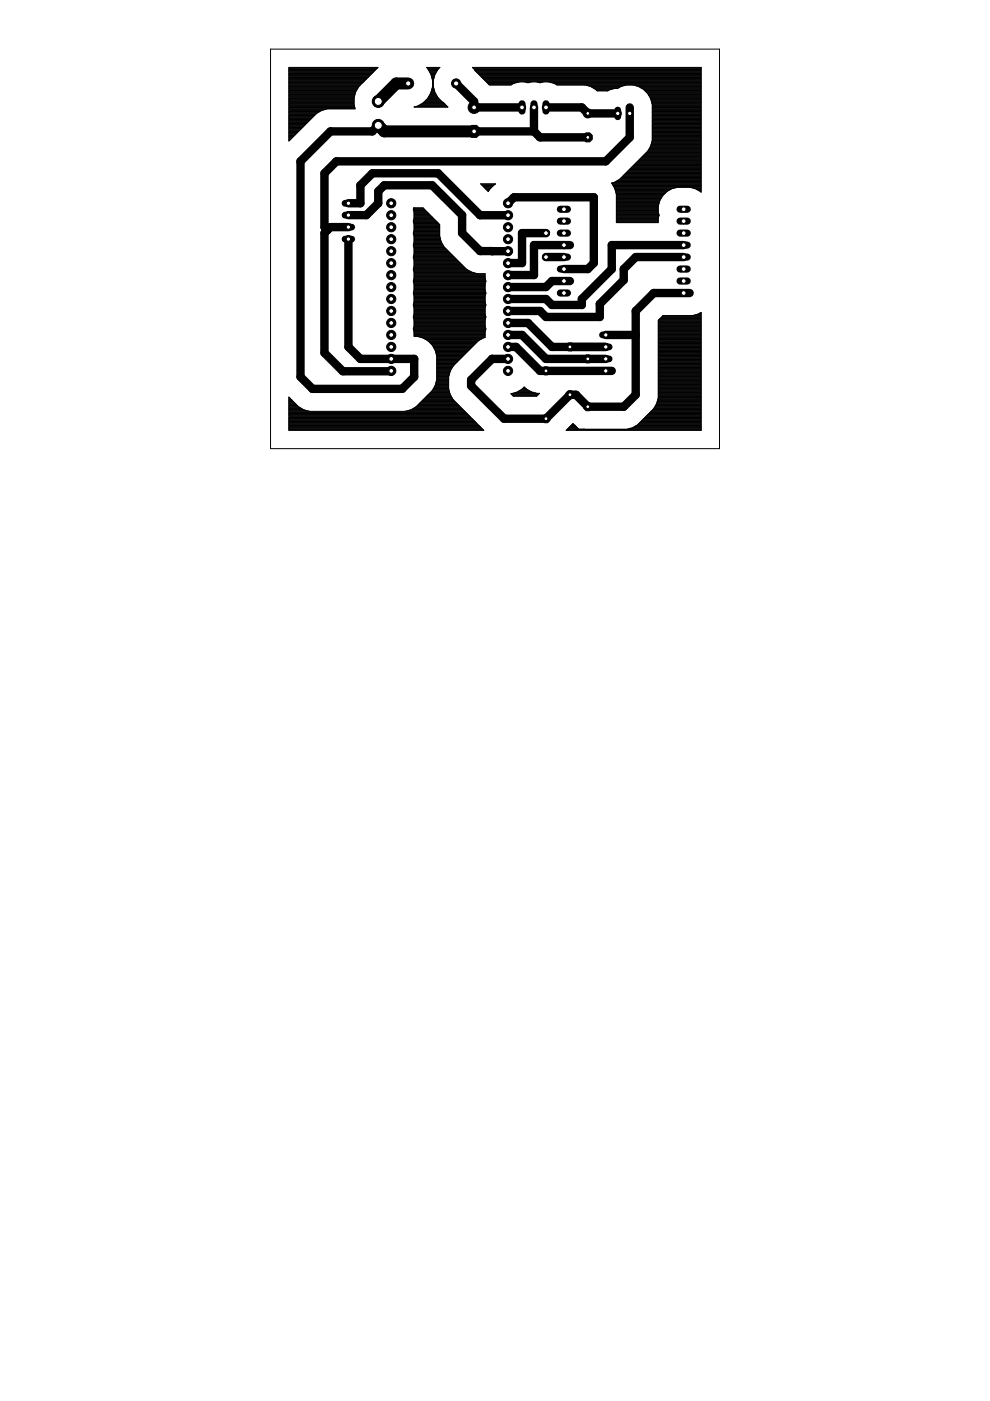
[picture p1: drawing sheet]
<svg xmlns="http://www.w3.org/2000/svg" width="210mm" height="297mm" viewBox="0 0 210 297" stroke-linecap="round" stroke-linejoin="round" font-family="sans-serif">
<g fill="none" stroke="#000" stroke-width="1.8">
<path d="M96.7 17.7l3.8 3.8v1.3h10.2M80.2 26.6l-1.2 1.3h-8.9l-6.4 6.3v45.7l2.6 2.5h19l2.5-2.5v-3.8h-11.4l-2.5-2.5v-22.9M100.5 27.9h12.7M113.2 27.9l1.3 1.2h10.1M113.2 22.8v5.1M115.8 22.8h7.6l1.2 1.2h6.4M133.5 22.8v6.3l-5.1 5.1h-57.1l-2.5 2.5v11.5l.6 .6M73.9 48.2h-3.8l-1.3 1.2v25.4l3.9 3.9 10.3-.1M73.9 45.6h3.8l2.5-2.5v-2.5l1.3-1.3h10.1l6.4 6.3v3.8l3.8 3.8 5.9 .1M73.9 43.1h2.5v-3.8l2.6-2.6h13.9l8.9 8.9h5.9M107.7 43l1.3-1.2h16.9v14l-1.3 1.2h-5M115.8 54.5h3.8"/>
<path d="M115.8 49.4h-5.1v6.4h-3M120.8 52h-7.6v6.3h-5.5M120.8 59.6h-3.8l-1.2 1.3h-8.1M144.9 54.5h-10.1l-2.6 2.5v2.4l-5 5.1v2.7h-11.4l-1.3-1.3-6.8 .1M144.9 52h-15.2v5l-6.3 6.4v1.3h-6.4l-1.2-1.3h-8.1M104.3 76.1h3.4M104.3 76.1h.1M107.7 71h3l5.1 5.1h12.6M107.7 60.9h.1M107.7 73.6h1.7l5.1 5h15.2M107.7 68.5h4.3l5 5.1h11.4M128.4 71h6.4"/>
<path d="M146.2 62.1h-7.6l-3.8 3.8v17.8l-2.6 2.5h-7.6l-2.5-2.5h-1.3l-5 5.1h-8.9l-7-7v-1.3l4.4-4.4"/>
</g>
<path d="M86.6 17.7h-2.6l-3.8 3.8M80.2 26.6l1.3 1.3h19" fill="none" stroke="#000" stroke-width="2.5"/>
<g fill="none" stroke="#000" stroke-width=".21">
<path d="M61.3 17.4h15.8M61.3 18.7h14.6M61.3 19.3h14.2M61.3 19.9h14M61.3 19.8h14M61.3 19.7h14.1M61.3 19.6h14.1M61.3 19.4h14.2M61.3 19.2h14.3M61.3 19.1h14.4M61.3 18.9h14.4M61.3 18.8h14.5"/>
<path d="M61.3 18.6h14.6M61.3 18.5h14.7M61.3 18.4h14.8M61.3 18.2h14.9M61.3 18.1h15M61.3 18h15.1M61.3 17.9h15.3M61.3 17.7h15.4M61.3 17.6h15.5M61.3 17.5h15.6M61.3 17.3h15.9M61.3 17.1h16"/>
<path d="M61.3 17h16.1M61.3 16.9h16.2M61.3 16.8h16.4M61.3 16.7h16.5M61.3 16.5h16.6M61.3 16.4h16.7M61.3 16.3h16.8M61.3 16.2h17M61.3 16h17.1M61.3 15.9h17.2M61.3 15.8h17.3M61.3 15.7h17.4"/>
<path d="M61.3 15.6h17.6M61.3 15.5h17.7M61.3 15.3h17.8M61.3 15.2h17.9M61.3 15.1h18M61.3 15h18.2M61.3 14.9h18.3M61.3 14.7h18.4M61.3 14.6h18.5M61.3 14.5h18.6M61.3 14.4h18.8M76.1 18.3a5.1 5.1 0 0 0-.8 4.8h-14"/>
<path d="M77 17.4l-.9 .9M77.1 17.4l3-3.1h-18.8v15.6l5.8-5.9 1.1-.6M90.5 14.4h2.7M90.6 14.5h2.5M90.7 14.6h2.2M90.8 14.7h2M90.9 14.9h1.9M90.9 15h1.8M91 15.1h1.6M91.1 15.2h1.4M91.1 15.3h1.4M91.2 15.5h1.2"/>
<path d="M91.2 19.9h1.2M91.3 15.6h1.1M91.3 19.8h1M91.4 19.7l-.7 1.2M91.4 15.7l.3 1.3M91.4 19.7h.8M91.4 15.7h.9M91.4 19.6h.8M91.4 15.8h.8M91.4 19.4h.8M91.4 15.9h.8M91.5 19.3h.6"/>
<path d="M91.5 16h.6M91.5 16.2h.6M91.5 19.2h.6M91.5 19.1h.6M91.5 16.3h.6M91.5 16.4h.5M91.6 18.9h.4M91.6 18.8h.4M91.6 16.5h.4M91.6 16.7h.4M91.6 18.7h.4M91.7 18.6h.2"/>
<path d="M91.7 16.8h.2M91.7 16.9h.2M91.7 18.5h.2M91.7 17.4h.2M91.7 17v1.4l-.3 1.3M91.7 18.4h.2M91.7 18.2h.2M91.7 18.1h.2M91.7 18h.2M91.7 17.9h.2M91.7 17.7h.2M91.7 17.6h.2"/>
<path d="M91.7 17.5h.2M91.7 17.3h.2M91.7 17.1h.2M91.7 17h.2M91.9 18.3l.3 1.3M92.2 19.6l.6 1.1 1.2 1M92.8 14.7l.5-.4h-2.9l1 1.4M92.8 14.7l-.6 1.1-.3 1.3v1.2M100.2 14.4h48.5M100.4 14.5h48.3M100.5 14.6h48.2M100.6 14.7l-.4-.4h48.5v26.4l-.2-.1"/>
<path d="M100.6 14.7l3.2 3.3h4.5l.6-.3 1.2-.3M100.6 14.7h48.1M100.7 14.9h48M100.7 15h48M100.9 15.1h47.8M101 15.2h47.7M101.1 15.3h47.6M101.2 15.5h47.5M101.3 15.6h47.4M101.5 15.7h47.2M101.6 15.8h47.1M101.7 15.9h47"/>
<path d="M101.8 16h46.9M101.9 16.2h46.8M102.1 16.3h46.6M102.2 16.4h46.5M102.3 16.5h46.4M102.4 16.7h46.3M102.5 16.8h46.2M102.7 16.9h46M102.8 17h45.9M102.9 17.1h45.8M103 17.3h45.7M103.1 17.4h45.6"/>
<path d="M103.3 17.5h6.3M103.4 17.6h5.7M103.5 17.7h5.3M103.6 17.9h5M103.7 18h4.7M111.3 17.4l.7 .1 .6-.1M111.8 17.5h.3M113.8 17.4l.7 .1 .6-.1M114.3 17.5h.4M116.4 17.4l1.1 .3 .6 .3h5.9l1.2 .3 1.4 1h2.2l1.6-.6M116.9 17.5h31.8M117.3 17.6h31.4"/>
<path d="M117.6 17.7h31.1M117.9 17.9h30.8M118.1 18h30.6M124.4 18.1h8.1M124.8 18.2h7.3M125.2 18.4h6.5M125.5 18.5h5.9M125.7 18.6h5.5M125.9 18.7h5.1M126.1 18.8h3.9M126.3 18.9h3.3M126.4 19.1h2.8"/>
<path d="M126.5 19.2h2.5M131.7 18.3l1.2-.3h1.3l1.2 .3M131.7 18.3l-.7 .4M134.5 18.1h14.2M135 18.2h13.7M135.4 18.3a4.8 4.8 0 0 1 2.9 3.8v7.7l-.3 1.2-.6 1-6 6M135.4 18.4h13.3M135.6 18.5h13.1M135.8 18.6h12.9M136 18.7h12.7M136.2 18.8h12.5M136.4 18.9h12.3"/>
<path d="M136.6 19.1h12.1M136.7 19.2h12M136.8 19.3h11.9M136.9 19.4h11.8M137.1 19.6h11.6M137.2 19.7h11.5M137.3 19.8h11.4M137.4 19.9h11.3M61.3 22.7h13.9M61.3 29.8h.1M61.3 29.7h.2M61.3 29.5h.3"/>
<path d="M61.3 29.4h.4M61.3 29.3h.5M61.3 29.2h.7M61.3 29.1h.8M61.3 29h.9M61.3 28.8h1M61.3 28.7h1.1M61.3 28.6h1.3M61.3 28.5h1.4M61.3 28.3h1.5M61.3 28.2h1.6M61.3 28.1h1.8"/>
<path d="M61.3 28h1.9M61.3 27.9h2M61.3 27.7h2.1M61.3 27.6h2.2M61.3 27.5h2.3M61.3 27.4h2.5M61.3 27.3h2.6M61.3 27.2h2.7M61.3 27h2.8M61.3 26.9h3M61.3 26.8h3.1M61.3 26.7h3.2"/>
<path d="M61.3 26.5h3.3M61.3 26.4h3.4M61.3 26.3h3.6M61.3 26.2h3.7M61.3 26.1h3.8M61.3 26h3.9M61.3 25.8h4M61.3 25.7h4.2M61.3 25.6h4.3M61.3 25.5h4.4M61.3 25.3h4.5M61.3 25.2h4.6"/>
<path d="M61.3 25.1h4.8M61.3 25h4.9M61.3 24.8h5M61.3 24.7h5.1M61.3 24.6h5.2M61.3 24.5h5.4M61.3 24.4h5.5M61.3 24.3h5.6M61.3 24.1h5.7M61.3 24h5.9M61.3 23.9h6.1M61.3 23.8h6.3"/>
<path d="M61.3 23.6h6.5M61.3 23.5h6.7M61.3 23.4h6.9M61.3 23.3h7.4M61.3 23.2h7.8M61.3 22.9h13.9M61.3 22.8h13.9M61.3 22.6h13.9M61.3 22.4h13.8M61.3 22.3h13.8M61.3 22.2h13.8M61.3 22.1h13.8"/>
<path d="M61.3 22h13.8M61.3 21.8h13.8M61.3 21.7h13.8M61.3 21.6h13.8M61.3 21.5h13.8M61.3 21.4h13.8M61.3 21.2h13.8M61.3 21.1h13.8M61.3 21h13.8M61.3 20.9h13.8M61.3 20.8h13.8M61.3 20.6h13.8"/>
<path d="M61.3 20.5h13.8M61.3 20.4h13.9M61.3 20.3h13.9M61.3 20.2h13.9M61.3 20h14M69.4 23.1l-1.2 .3M88.3 22.6h6.5M88.6 22.4h6.1M88.9 22.3h5.7M89.1 22.2h5.4M89.3 22.1h5M89.5 22h4.7"/>
<path d="M89.7 21.8h4.4M89.8 21.7h4.2M89.9 21.6h3.9M90.1 21.5h3.5M90.2 21.4h3.3M90.3 21.2h3.1M90.4 21.1h2.9M90.6 21h2.6M90.7 20.9l-1 .9-1.2 .7-.7 .2h7.2l-1-1M90.7 20.9h2.3M90.7 20.8h2.2M90.8 20.6h2"/>
<path d="M90.9 20.5h1.8M91 20.4h1.7M91 20.3h1.6M91.1 20.2h1.4M91.2 20h1.3M101.9 39h3.2l-1.3 1.1-.3 .5zM102 39.1h3M102.1 39.2h2.7M102.2 39.3h2.4M102.4 39.5h2.1M102.5 39.6h1.9M102.6 39.7h1.7"/>
<path d="M102.7 39.8h1.4M102.8 39.9h1.2M129.7 38.8h19M129.8 39h18.9M129.8 39.1h18.9M129.9 39.2h18.8M130 39.3h18.7M130 38.7h18.7M130 39.5h18.7M130.1 39.6h18.6M130.2 39.7h18.5M130.3 39.8h13"/>
<path d="M130.3 39.9h12.5M130.4 38.6h18.3M130.6 38.5h18.1M130.8 38.4h17.9M131 38.2h17.7M131.2 38.1h17.5M131.4 38l-1.1 .7-.6 .1 .7 1.2 .3 1.2v6h8.9v-.9l.1-.7-.1-.6v-1.2l.3-1.2M131.4 38h17.3M131.5 37.9h17.2M131.6 37.8h17.1M131.8 37.6h16.9M131.9 37.5h16.8"/>
<path d="M132 37.4h16.7M132.1 37.3h16.6M132.2 37.1h16.5M132.4 37h16.3M132.5 36.9h16.2M132.6 36.8h16.1M132.7 36.7h16M132.8 36.6h15.9M133 36.4h15.7M133.1 36.3h15.6M133.2 36.2h15.5M133.3 36.1h15.4"/>
<path d="M133.5 35.9h15.2M133.6 35.8h15.1M133.7 35.7h15M133.8 35.6h14.9M133.9 35.5h14.8M134 35.3h14.7M134.2 35.2h14.5M134.3 35.1h14.4M134.4 35h14.3M134.5 34.9h14.2M134.7 34.7h14M134.8 34.6h13.9"/>
<path d="M134.9 34.5h13.8M135 34.4h13.7M135.1 34.3h13.6M135.3 34.1h13.4M135.4 34h13.3M135.5 33.9h13.2M135.6 33.8h13.1M135.7 33.7h13M135.9 33.5h12.8M136 33.4h12.7M136.1 33.3h12.6M136.2 33.2h12.5"/>
<path d="M136.3 33.1h12.4M136.5 32.9h12.2M136.6 32.8h12.1M136.7 32.7h12M136.8 32.6h11.9M136.9 32.4h11.8M137.1 32.3h11.6M137.2 32.2h11.5M137.3 32.1h11.4M137.4 32h11.3M137.5 31.9h11.2M137.5 20h11.2"/>
<path d="M137.5 20.2h11.2M137.5 31.7h11.2M137.6 20.3h11.1M137.6 31.6h11.1M137.7 31.5h11M137.7 20.4h11M137.7 31.4h11M137.7 20.5h11M137.8 20.6h10.9M137.8 31.2h10.9M137.9 31.1h10.8M137.9 20.8h10.8"/>
<path d="M137.9 31h10.8M137.9 20.9h10.8M138 30.9h10.7M138 21h10.7M138 30.8h10.7M138 21.1h10.7M138 30.6h10.7M138 21.2h10.7M138.1 30.5h10.6M138.1 21.4h10.6M138.1 21.5h10.6M138.1 30.4h10.6"/>
<path d="M138.2 30.3h10.5M138.2 21.6h10.5M138.2 21.7h10.5M138.2 30.2h10.5M138.2 30h10.5M138.2 21.8h10.5M138.2 22h10.5M138.3 29.9h10.4M138.3 29.8h10.4M138.3 22.1h10.4M138.3 23.1h10.4M138.3 22.7h10.4"/>
<path d="M138.3 29.7h10.4M138.3 29.5h10.4M138.3 29.4h10.4M138.3 29.3h10.4M138.3 29.2h10.4M138.3 29.1h10.4M138.3 29h10.4M138.3 28.8h10.4M138.3 28.7h10.4M138.3 28.6h10.4M138.3 28.5h10.4M138.3 28.3h10.4"/>
<path d="M138.3 28.2h10.4M138.3 28.1h10.4M138.3 28h10.4M138.3 27.9h10.4M138.3 27.7h10.4M138.3 27.6h10.4M138.3 27.5h10.4M138.3 27.4h10.4M138.3 27.3h10.4M138.3 27.2h10.4M138.3 27h10.4M138.3 26.9h10.4"/>
<path d="M138.3 26.8h10.4M138.3 26.7h10.4M138.3 26.5h10.4M138.3 26.4h10.4M138.3 26.3h10.4M138.3 26.2h10.4M138.3 26.1h10.4M138.3 26h10.4M138.3 25.8h10.4M138.3 25.7h10.4M138.3 25.6h10.4M138.3 25.5h10.4"/>
<path d="M138.3 25.3h10.4M138.3 25.2h10.4M138.3 25.1h10.4M138.3 25h10.4M138.3 24.8h10.4M138.3 24.7h10.4M138.3 24.6h10.4M138.3 24.5h10.4M138.3 24.4h10.4M138.3 24.3h10.4M138.3 24.1h10.4M138.3 24h10.4"/>
<path d="M138.3 23.9h10.4M138.3 23.8h10.4M138.3 23.6h10.4M138.3 23.5h10.4M138.3 23.4h10.4M138.3 23.3h10.4M138.3 23.2h10.4M138.3 22.9h10.4M138.3 22.8h10.4M138.3 22.6h10.4M138.3 22.4h10.4M138.3 22.3h10.4"/>
<path d="M138.3 22.2h10.4M143.6 39.7l-1.2 .3-1 .6M146.3 39.7l1.2 .3 1 .6M146.6 39.8h2.1M147.1 39.9h1.6M87.6 46.9l.2 .6v1.3l-.2 .6M87.6 49.4l.2 .7v1.3M87.6 52l.2 .6v1.3M87.6 54.5l.2 .7v1.2M87.6 44.4l.2 .6M87.6 44.4l.1-.4h2l3.5 3.6v2.5M87.6 59.6h15.4"/>
<path d="M87.6 57h11.2M87.6 54.5h8.7M87.6 52h6.3M87.6 49.4h5.6M87.6 46.9h4.9M87.6 44.4h2.4M87.7 59.7h15.3M87.7 57.2h11.3M87.7 54.6h8.7M87.7 51.9h6.2M87.7 49.3h5.5M87.7 46.8h4.7"/>
<path d="M87.7 44.3h2.2M87.7 59.5h15.3M87.7 56.9h11M87.7 54.4h8.5M87.7 52.1h6.3M87.7 49.6h5.5M87.7 47h4.9M87.7 44.5h2.4M87.7 59.8h15.3M87.7 59.3h15.3M87.7 57.3h11.6M87.7 56.8h10.9"/>
<path d="M87.7 54.8h8.9M87.7 54.3h8.4M87.7 52.2h6.4M87.7 51.8h6.1M87.7 49.7h5.5M87.7 49.2h5.5M87.7 47.2h5.1M87.7 46.7h4.6M87.7 44.6h2.5M87.7 44.2h2M87.7 59.9h15.2M87.7 57.4h11.8"/>
<path d="M87.7 54.9h9M87.7 49.1h5.5M87.7 46.6h4.5M87.7 59.2h15.2M87.7 56.7h10.8M87.7 54.1h8.2M87.7 52.3h6.4M87.7 51.6h6M87.7 49.8h5.5M87.7 47.3h5.2M87.7 44.7h2.7M87.8 59.1h15.1"/>
<path d="M87.8 57.5h11.9M87.8 56.6h10.6M87.8 55h9M87.8 54h8M87.8 52.5h6.5M87.8 51.5h5.9M87.8 49.9h5.4M87.8 49h5.4M87.8 47.4h5.2M87.8 46.4h4.3M87.8 44.9h2.7M87.8 57.7h12.1"/>
<path d="M87.8 48.9h5.4M87.8 46.3h4.1M87.8 45v1.3l-.2 .6M87.8 57.7v1.3M87.8 59l-.2 .6 .2 .6v1.3M87.8 56.4l-.2 .7 .2 .6M87.8 53.9l-.2 .6M87.8 51.4l-.2 .6M87.8 58h15l.2 1.6-.2 .6v1.3M87.8 59h15.1M87.8 58.9h15M87.8 58.7h15"/>
<path d="M87.8 58.6h15M87.8 58.5h15M87.8 58.4h15M87.8 58.3h15M87.8 58.1h15M87.8 57.9h12.9M87.8 57.8h12.5M87.8 56.5h10.4M87.8 56.3h10.3M87.8 56.2h10.2M87.8 56.1h10.1M87.8 56h10"/>
<path d="M87.8 55.8h9.8M87.8 55.7h9.7M87.8 55.6h9.6M87.8 55.5h9.5M87.8 55.4h9.4M87.8 55.2h9.2M87.8 55.1h9.1M87.8 53.9h7.9M87.8 53.8h7.8M87.8 53.7h7.7M87.8 53.6h7.6M87.8 53.4h7.4"/>
<path d="M87.8 53.3h7.3M87.8 53.2h7.2M87.8 53.1h7.1M87.8 52.9h6.9M87.8 52.8h6.8M87.8 52.7h6.7M87.8 52.6h6.6M87.8 51.4h5.8M87.8 51.3h5.7M87.8 51.1h5.7M87.8 51h5.7M87.8 50.9h5.6"/>
<path d="M87.8 50.8h5.6M87.8 50.7h5.6M87.8 50.5h5.5M87.8 50.4h5.5M87.8 50.3h5.5M87.8 50.2h5.4M87.8 50.1h5.4M87.8 48.7h5.4M87.8 48.6h5.4M87.8 48.5h5.4M87.8 48.4h5.4M87.8 48.2h5.4"/>
<path d="M87.8 48.1h5.4M87.8 48h5.4M87.8 47.9h5.4M87.8 47.8h5.4M87.8 47.6h5.4M87.8 47.5h5.3M87.8 46.2h4M87.8 46.1h3.9M87.8 46h3.8M87.8 45.8h3.6M87.8 45.7h3.5M87.8 45.6h3.4"/>
<path d="M87.8 45.5h3.3M87.8 45.4h3.2M87.8 45.2h3M87.8 45.1h2.9M87.8 45h2.8M93.2 50.1l.3 1.2M93.5 51.3l.7 1.1 4.7 4.7 1 .6 1.3 .3M103 40h.9M103.1 40.2h.7M103.2 40.3h.5M103.3 40.4h.4M103.4 40.5h.2"/>
<path d="M130.4 40h12M130.4 40.2h11.8M130.5 40.3h11.5M130.5 40.4h11.3M130.5 40.5h11M130.5 40.6h10.9M130.6 40.8h10.6M130.6 40.9h10.5M130.6 41h10.4M130.7 41.1h10.2M130.7 44h8.9M130.7 47.2h8.9"/>
<path d="M130.7 47h8.9M130.7 46.9h8.9M130.7 46.8h8.9M130.7 46.7h8.9M130.7 46.6h8.9M130.7 46.4h8.9M130.7 46.3h8.9M130.7 46.2h8.9M130.7 46.1h8.9M130.7 46h8.9M130.7 45.8h9M130.7 45.7h9"/>
<path d="M130.7 45.6h9M130.7 45.5h9M130.7 45.4h9M130.7 45.2h8.9M130.7 45.1h8.9M130.7 45h8.9M130.7 44.9h8.9M130.7 44.7h8.9M130.7 44.6h8.9M130.7 44.5h8.9M130.7 44.4h8.9M130.7 44.3h8.9"/>
<path d="M130.7 44.2h8.9M130.7 43.9h8.9M130.7 43.8h8.9M130.7 43.7h8.9M130.7 43.5h8.9M130.7 43.4h8.9M130.7 43.3h9M130.7 43.2h9M130.7 43.1h9M130.7 42.9h9.1M130.7 42.8h9.1M130.7 42.7h9.1"/>
<path d="M130.7 42.6h9.2M130.7 42.5h9.2M130.7 42.3h9.3M130.7 42.2h9.4M130.7 42.1h9.4M130.7 42h9.5M130.7 41.8h9.6M130.7 41.7h9.7M130.7 41.6h9.7M130.7 41.5h9.8M130.7 41.4h9.9M130.7 41.3h10"/>
<path d="M141.4 40.6l-.9 .9-.6 1.1M147.5 40h1.2M147.7 40.2h1M147.9 40.3h.8M148.1 40.4h.6M148.4 40.5h.3M148.5 40.6h.2M87.6 62.1l.2 .7v1.3M87.6 64.7l.2 .6v1.3M87.6 67.2h15.4M87.6 64.6h15.4M87.6 62.1h15.4"/>
<path d="M87.7 69.8h15.3M87.7 69.7h15.3M87.7 67.3h15.3M87.7 64.8h15.3M87.7 62.2h15.3M87.7 70h15.3M87.7 69.6h15.3M87.7 67.1h15.3M87.7 64.5h15.3M87.7 62h15.3M87.7 67.4h15.3M87.7 66.9h15.3"/>
<path d="M87.7 64.9h15.3M87.7 64.4h15.3M87.7 62.4h15.3M87.7 61.9h15.3M87.7 70.1h15.2M87.7 69.5h15.3M87.7 67.5h15.2M87.7 65h15.2M87.7 62.5h15.2M87.7 69.3h15.2M87.7 66.8h15.2M87.7 64.3h15.2"/>
<path d="M87.7 61.7h15.2M87.8 70.2h15.1M87.8 67.6h15.1M87.8 65.1h15.1M87.8 64.2h15.1M87.8 62.6h15.1M87.8 61.6h15.1M87.8 60.1h15.1M87.8 70.3h15.1M87.8 69.2h15.1M87.8 67.8h15.1M87.8 66.7h15.1"/>
<path d="M87.8 65.2h15.1M87.8 62.7h15.1M87.8 60.2h15.1M87.8 69.1l-.2 .6 .2 1.6h15M87.8 66.6l-.2 .6 .2 .6v1.3M87.8 64.1l-.2 .6M87.8 61.5l-.2 .6M87.8 71.2h15M87.8 71h15M87.8 70.9h15M87.8 70.8h15M87.8 70.7h15"/>
<path d="M87.8 70.5h15M87.8 70.4h15M87.8 69.1h15M87.8 69h15M87.8 68.9h15M87.8 68.7h15M87.8 68.6h15M87.8 68.5h15M87.8 68.4h15M87.8 68.3h15M87.8 68.1h15M87.8 68h15"/>
<path d="M87.8 67.9h15M87.8 66.6h15M87.8 66.4h15M87.8 66.3h15M87.8 66.2h15M87.8 66.1h15M87.8 66h15M87.8 65.8h15M87.8 65.7h15M87.8 65.6h15M87.8 65.5h15M87.8 65.4h15"/>
<path d="M87.8 64.1h15M87.8 63.9h15M87.8 63.8h15M87.8 63.7h15M87.8 63.6h15M87.8 63.4h15M87.8 63.3h15M87.8 63.2h15M87.8 63.1h15M87.8 62.9h15M87.8 62.8h15M87.8 61.5h15"/>
<path d="M87.8 61.4h15M87.8 61.3h15M87.8 61.2h15M87.8 61h15M87.8 60.9h15M87.8 60.8h15M87.8 60.7h15M87.8 60.5h15M87.8 60.4h15M87.8 60.3h15M88.5 71.3a4.8 4.8 0 0 1 4.1 4.2M88.8 71.4h14"/>
<path d="M89.2 71.5h13.6M89.7 71.6h12.8M89.9 71.8h12.4M90.1 71.9h12M90.3 72h11.6M90.5 72.1h11.2M90.7 72.2h10.8M90.8 72.4h10.5M91 72.5h10.2M91.1 72.6h10M91.2 72.7h9.7M91.3 72.8h9.5"/>
<path d="M91.5 73h9.2M91.6 73.1h9M91.7 73.2h8.8M91.7 73.3h8.7M91.8 73.4h8.4M91.9 73.6h8.2M91.9 73.7h8.1M92 73.8h7.9M92.1 73.9h7.6M92.2 74h7.4M92.2 74.2h7.3M92.3 74.3h7.1"/>
<path d="M92.3 74.4h7M92.4 74.5h6.7M92.4 74.7h6.6M92.4 74.8h6.5M92.5 74.9h6.3M92.5 75h6.2M92.5 75.1h6M92.5 75.2h5.9M92.6 75.4h5.7M92.6 75.5v5l-.3 1.2-.6 1.1M92.6 79.9h2.5M92.6 79.8h2.5"/>
<path d="M92.6 79.7h2.6M92.6 79.6h2.6M92.6 79.5h2.6M92.6 79.4h2.6M92.6 79.2h2.7M92.6 79.1h2.7M92.6 79h2.8M92.6 78.9h2.8M92.6 78.7h2.8M92.6 78.6h2.9M92.6 78.5h2.9M92.6 78.4h3"/>
<path d="M92.6 78.3h3.1M92.6 78.1h3.2M92.6 78h3.2M92.6 77.9h3.3M92.6 77.8h3.4M92.6 77.7h3.4M92.6 77.6h3.5M92.6 77.4h3.6M92.6 77.3h3.8M92.6 77.2h3.9M92.6 77.1h4M92.6 76.9h4.1"/>
<path d="M92.6 76.8h4.2M92.6 76.7h4.4M92.6 76.6h4.5M92.6 76.5h4.6M92.6 76.3h4.7M92.6 76.2h4.9M92.6 76.1h5M92.6 76h5.1M92.6 75.9h5.2M92.6 75.7h5.3M92.6 75.6h5.4M92.6 75.5h5.6"/>
<path d="M97 76.7a6.1 6.1 0 0 0-.9 8M102.8 66.6l.2 .6-.2 .6v1.3M102.8 69.1l.2 .6-.2 .7v1.1l-1.4 .8-4.4 4.4M102.8 61.5l.2 .6M102.8 64.1l.2 .6M103 62.1l-.2 .7v1.3M103 64.7l-.2 .6v1.3M139.6 71.3h9.1M139.6 67.9v16.4l-.4 1.3-.6 1-3.4 3.5-1.1 .6M139.6 79.9h9.1M139.6 79.8h9.1M139.6 79.7h9.1"/>
<path d="M139.6 79.6h9.1M139.6 79.5h9.1M139.6 79.4h9.1M139.6 79.2h9.1M139.6 79.1h9.1M139.6 79h9.1M139.6 78.9h9.1M139.6 78.7h9.1M139.6 78.6h9.1M139.6 78.5h9.1M139.6 78.4h9.1M139.6 78.3h9.1"/>
<path d="M139.6 78.1h9.1M139.6 78h9.1M139.6 77.9h9.1M139.6 77.8h9.1M139.6 77.7h9.1M139.6 77.6h9.1M139.6 77.4h9.1M139.6 77.3h9.1M139.6 77.2h9.1M139.6 77.1h9.1M139.6 76.9h9.1M139.6 76.8h9.1"/>
<path d="M139.6 76.7h9.1M139.6 76.6h9.1M139.6 76.5h9.1M139.6 76.3h9.1M139.6 76.2h9.1M139.6 76.1h9.1M139.6 76h9.1M139.6 75.9h9.1M139.6 75.7h9.1M139.6 75.6h9.1M139.6 75.5h9.1M139.6 75.4h9.1"/>
<path d="M139.6 75.2h9.1M139.6 75.1h9.1M139.6 75h9.1M139.6 74.9h9.1M139.6 74.8h9.1M139.6 74.7h9.1M139.6 74.5h9.1M139.6 74.4h9.1M139.6 74.3h9.1M139.6 74.2h9.1M139.6 74h9.1M139.6 73.9h9.1"/>
<path d="M139.6 73.8h9.1M139.6 73.7h9.1M139.6 73.6h9.1M139.6 73.4h9.1M139.6 73.3h9.1M139.6 73.2h9.1M139.6 73.1h9.1M139.6 73h9.1M139.6 72.8h9.1M139.6 72.7h9.1M139.6 72.6h9.1M139.6 72.5h9.1"/>
<path d="M139.6 72.4h9.1M139.6 72.2h9.1M139.6 72.1h9.1M139.6 72h9.1M139.6 71.9h9.1M139.6 71.8h9.1M139.6 71.6h9.1M139.6 71.5h9.1M139.6 71.4h9.1M139.6 71.2h9.1M139.6 71h9.1M139.6 70.9h9.1"/>
<path d="M139.6 70.8h9.1M139.6 70.7h9.1M139.6 70.5h9.1M139.6 70.4h9.1M139.6 70.3h9.1M139.6 70.2h9.1M139.6 70.1h9.1M139.6 70h9.1M139.6 69.8h9.1M139.6 69.7h9.1M139.6 69.6h9.1M139.6 69.5h9.1"/>
<path d="M139.6 69.3h9.1M139.6 69.2h9.1M139.6 69.1h9.1M139.6 69h9.1M139.6 68.9h9.1M139.6 68.7h9.1M139.6 68.6h9.1M139.6 68.5h9.1M139.6 68.4h9.1M139.6 68.3h9.1M139.6 68.1h9.1M139.6 68h9.1"/>
<path d="M139.6 67.9h9.1M139.7 67.8h9M139.8 67.6h8.9M139.9 67.5h8.8M140.1 67.4h8.6M140.2 67.3h8.5M140.3 67.2h8.4M140.4 67.1h8.3M140.5 66.9h8.2M147.2 66.8h1.5M147.6 66.7h1.1M148.1 66.6l.6-.4v25h-28.7l1.5-1.4 1.2 1.2"/>
<path d="M148.1 66.6l-1.2 .3h-6.3l-1 1M148.1 66.6h.6M148.3 66.4h.4M148.5 66.3h.2M61.3 87.2h4.3M61.3 90.9h41M61.3 91.2h41.2M61.3 91h41.1M61.3 90.8h40.9M61.3 90.7h40.7M61.3 90.6h40.6M61.3 90.4h40.5"/>
<path d="M61.3 90.3h40.4M61.3 90.2h40.2M61.3 90.1h40.1M61.3 90h40M61.3 89.9h39.9M61.3 89.7h39.7M61.3 89.6h39.6M61.3 89.5h39.5M61.3 89.4h39.4M61.3 89.2h39.3M61.3 89.1h39.2M61.3 89h39"/>
<path d="M61.3 88.9h38.9M61.3 88.8h38.8M61.3 88.6h38.7M61.3 88.5h38.5M61.3 88.4h38.4M61.3 88.3h38.3M61.3 88.2h38.2M61.3 88h38.1M61.3 87.9h38M61.3 87.8h37.8M61.3 87.7h37.7M61.3 87.5h37.6"/>
<path d="M61.3 87.4h37.5M61.3 87.3h37.3M61.3 87.1h3.8M61.3 87h3.4M61.3 86.8h3M61.3 86.7h2.8M61.3 86.6h2.6M61.3 86.5h2.4M61.3 86.3h2.2M61.3 86.2h2M61.3 86.1h1.9M61.3 86h1.8"/>
<path d="M61.3 85.9h1.6M61.3 85.7h1.5M61.3 85.6h1.4M61.3 85.5h1.3M61.3 85.4h1.1M61.3 85.3h1M61.3 85.1h.9M61.3 85h.8M61.3 84.9h.7M61.3 84.8h.5M61.3 84.7h.4M61.3 84.5h.3"/>
<path d="M61.3 84.4h.2M61.3 84.3h.1M86 87.2h12.5M86.4 87.1h12M86.9 87h11.4M87.2 86.8h11M87.4 86.7h10.6M87.7 86.6h10.2M87.8 86.5h10M88.1 86.3h9.6M88.2 86.2h9.4M88.4 86.1h9.1"/>
<path d="M88.5 86h8.8M88.6 85.9h8.6M88.7 85.7h8.4M88.9 85.6h8.1M89 85.5h7.8M89.1 85.4h7.6M89.2 85.3h7.4M89.3 85.1h7.2M89.5 85h6.9M89.6 84.9h6.6M89.7 84.8h6.4M89.8 84.7h6.2"/>
<path d="M89.9 84.5h6M90.1 84.4h5.8M90.2 84.3h5.6M90.3 84.2h5.4M90.4 84.1h5.3M90.5 83.9h5.1M90.7 83.8h4.8M90.8 83.7h4.7M90.9 83.6h4.5M91 83.5h4.4M91.1 83.3h4.3M91.3 83.2h4"/>
<path d="M91.4 83.1h3.9M91.5 83h3.7M91.6 82.8h3.6M91.7 82.8l-3.5 3.5-1.1 .6-1.2 .3h-20.3l-1.2-.3-1.1-.6M91.7 82.7h3.5M91.8 82.6h3.4M91.8 82.5h3.3M91.9 82.4h3.2M92 82.3h3.1M92.1 82.1h3M92.1 82h3M92.2 81.9h2.9"/>
<path d="M92.3 81.8h2.8M92.3 81.6h2.8M92.3 81.5h2.8M92.4 81.4h2.7M92.4 81.3h2.7M92.4 81.2h2.7M92.5 81h2.6M92.5 80.9h2.6M92.5 80.8h2.6M92.6 80.7h2.5M92.6 80.6h2.5M92.6 80.4h2.5"/>
<path d="M92.6 80.3h2.5M92.6 80.2h2.5M92.6 80.1h2.5M96.1 84.7l6.5 6.5h-41.3v-7l2 2.1M108.3 83.5l1.3-.3 1.1-.7 .4-.5a4.3 4.3 0 0 0 3.3 1.4l-.6 .6h-5zM108.3 83.5h.1M108.4 83.6h5.8M108.5 83.5h5.8M108.5 83.7h5.6M108.6 83.8h5.4M108.8 83.9h5.1M108.9 83.3h4.7"/>
<path d="M109.4 83.2h3.8M109.7 83.1h3M109.9 83h2.6M110.1 82.8h2.1M110.3 82.7h1.7M110.5 82.6h1.3M110.7 82.5h.9M110.8 82.4h.7M111 82.3h.4M111.1 82.1h.1M120.1 91.2h28.6M120.2 91h28.5"/>
<path d="M120.5 90.8h2M120.6 90.7h1.8M120.7 90.6h1.6M120.8 90.4h1.4M121 90.3h1M121.1 90.2h.8M121.2 90.1h.6M121.3 90h.3M121.4 89.9h.1M133.2 90.9h15.5M133.7 90.8h15M134.1 90.7l-1.2 .3-12.5-.1"/>
<path d="M134.1 90.7h14.6M134.3 90.6h14.4M134.5 90.4h14.2M134.7 90.3h14M134.9 90.2h13.8M135.1 90.1h13.6M135.3 90h13.4M135.4 89.9h13.3M135.5 89.7h13.2M135.6 89.6h13.1M135.8 89.5h12.9M135.9 89.4h12.8"/>
<path d="M136 89.2h12.7M136.1 89.1h12.6M136.2 89h12.5M136.4 88.9h12.3M136.5 88.8h12.2M136.6 88.6h12.1M136.7 88.5h12M136.8 88.4h11.9M137 88.3h11.7M137.1 88.2h11.6M137.2 88h11.5M137.3 87.9h11.4"/>
<path d="M137.5 87.8h11.2M137.6 87.7h11.1M137.7 87.5h11M137.7 87.5h.1M137.8 87.4h10.9M137.9 87.3h10.8M138 87.2h10.7M138.2 87.1h10.5M138.3 87h10.4M138.4 86.8h10.3M138.5 86.7h10.2M138.6 86.6h10.1"/>
<path d="M138.7 86.5h10M138.8 86.3h9.9M138.9 86.2h9.8M138.9 86.1h9.8M139 86h9.7M139.1 85.9h9.6M139.1 85.7h9.6M139.2 85.6h9.5M139.3 85.5h9.4M139.3 85.4h9.4M139.3 85.3h9.4M139.3 85.1h9.4"/>
<path d="M139.4 85h9.3M139.4 84.9h9.3M139.4 84.8h9.3M139.5 84.7h9.2M139.5 84.5h9.2M139.6 84.4h9.1M139.6 83.5h9.1M139.6 84.3h9.1M139.6 84.2h9.1M139.6 84.1h9.1M139.6 83.9h9.1M139.6 83.8h9.1"/>
<path d="M139.6 83.7h9.1M139.6 83.6h9.1M139.6 83.3h9.1M139.6 83.2h9.1M139.6 83.1h9.1M139.6 83h9.1M139.6 82.8h9.1M139.6 82.7h9.1M139.6 82.6h9.1M139.6 82.5h9.1M139.6 82.4h9.1M139.6 82.3h9.1"/>
<path d="M139.6 82.1h9.1M139.6 82h9.1M139.6 81.9h9.1M139.6 81.8h9.1M139.6 81.6h9.1M139.6 81.5h9.1M139.6 81.4h9.1M139.6 81.3h9.1M139.6 81.2h9.1M139.6 81h9.1M139.6 80.9h9.1M139.6 80.8h9.1"/>
<path d="M139.6 80.7h9.1M139.6 80.6h9.1M139.6 80.4h9.1M139.6 80.3h9.1M139.6 80.2h9.1M139.6 80.1h9.1"/>
</g>
<path d="M73.2 50.7h1.4" fill="none" stroke="#000" stroke-width="1.4"/>
<circle cx="73.9" cy="50.7" r=".47" fill="#fff" stroke="#000" stroke-width=".21"/>
<path d="M73.2 48.2h1.4" fill="none" stroke="#000" stroke-width="1.4"/>
<circle cx="73.9" cy="48.2" r=".47" fill="#fff" stroke="#000" stroke-width=".21"/>
<path d="M73.2 45.6h1.4" fill="none" stroke="#000" stroke-width="1.4"/>
<circle cx="73.9" cy="45.6" r=".47" fill="#fff" stroke="#000" stroke-width=".21"/>
<path d="M73.2 43.1h1.4" fill="none" stroke="#000" stroke-width="1.4"/>
<circle cx="73.9" cy="43.1" r=".47" fill="#fff" stroke="#000" stroke-width=".21"/>
<circle cx="80.2" cy="26.6" r="1.27" fill="#000" stroke="#000" stroke-width=".21"/>
<circle cx="80.2" cy="26.6" r=".85" fill="#fff" stroke="#000" stroke-width=".21"/>
<circle cx="80.2" cy="21.5" r="1.27" fill="#000" stroke="#000" stroke-width=".21"/>
<circle cx="80.2" cy="21.5" r=".85" fill="#fff" stroke="#000" stroke-width=".21"/>
<circle cx="86.6" cy="17.7" r=".97" fill="#000" stroke="#000" stroke-width=".21"/>
<circle cx="86.6" cy="17.7" r=".55" fill="#fff" stroke="#000" stroke-width=".21"/>
<circle cx="96.7" cy="17.7" r=".97" fill="#000" stroke="#000" stroke-width=".21"/>
<circle cx="96.7" cy="17.7" r=".55" fill="#fff" stroke="#000" stroke-width=".21"/>
<path d="M144.2 62.1h1.5" fill="none" stroke="#000" stroke-width="1.5"/>
<circle cx="144.9" cy="62.1" r=".51" fill="#fff" stroke="#000" stroke-width=".21"/>
<path d="M144.2 59.6h1.5" fill="none" stroke="#000" stroke-width="1.5"/>
<circle cx="144.9" cy="59.6" r=".51" fill="#fff" stroke="#000" stroke-width=".21"/>
<path d="M144.2 57h1.5" fill="none" stroke="#000" stroke-width="1.5"/>
<circle cx="144.9" cy="57" r=".51" fill="#fff" stroke="#000" stroke-width=".21"/>
<path d="M144.2 54.5h1.5" fill="none" stroke="#000" stroke-width="1.5"/>
<circle cx="144.9" cy="54.5" r=".51" fill="#fff" stroke="#000" stroke-width=".21"/>
<path d="M144.2 52h1.5" fill="none" stroke="#000" stroke-width="1.5"/>
<circle cx="144.9" cy="52" r=".51" fill="#fff" stroke="#000" stroke-width=".21"/>
<path d="M144.2 49.4h1.5" fill="none" stroke="#000" stroke-width="1.5"/>
<circle cx="144.9" cy="49.4" r=".51" fill="#fff" stroke="#000" stroke-width=".21"/>
<path d="M144.2 46.9h1.5" fill="none" stroke="#000" stroke-width="1.5"/>
<circle cx="144.9" cy="46.9" r=".51" fill="#fff" stroke="#000" stroke-width=".21"/>
<path d="M144.2 44.4h1.5" fill="none" stroke="#000" stroke-width="1.5"/>
<circle cx="144.9" cy="44.4" r=".51" fill="#fff" stroke="#000" stroke-width=".21"/>
<path d="M118.8 44.4h1.5" fill="none" stroke="#000" stroke-width="1.5"/>
<circle cx="119.6" cy="44.4" r=".51" fill="#fff" stroke="#000" stroke-width=".21"/>
<path d="M118.8 46.9h1.5" fill="none" stroke="#000" stroke-width="1.5"/>
<circle cx="119.6" cy="46.9" r=".51" fill="#fff" stroke="#000" stroke-width=".21"/>
<path d="M118.8 49.4h1.5" fill="none" stroke="#000" stroke-width="1.5"/>
<circle cx="119.6" cy="49.4" r=".51" fill="#fff" stroke="#000" stroke-width=".21"/>
<path d="M118.8 52h1.5" fill="none" stroke="#000" stroke-width="1.5"/>
<circle cx="119.6" cy="52" r=".51" fill="#fff" stroke="#000" stroke-width=".21"/>
<path d="M118.8 54.5h1.5" fill="none" stroke="#000" stroke-width="1.5"/>
<circle cx="119.6" cy="54.5" r=".51" fill="#fff" stroke="#000" stroke-width=".21"/>
<path d="M118.8 57h1.5" fill="none" stroke="#000" stroke-width="1.5"/>
<circle cx="119.6" cy="57" r=".51" fill="#fff" stroke="#000" stroke-width=".21"/>
<path d="M118.8 59.6h1.5" fill="none" stroke="#000" stroke-width="1.5"/>
<circle cx="119.6" cy="59.6" r=".51" fill="#fff" stroke="#000" stroke-width=".21"/>
<path d="M118.8 62.1h1.5" fill="none" stroke="#000" stroke-width="1.5"/>
<circle cx="119.6" cy="62.1" r=".51" fill="#fff" stroke="#000" stroke-width=".21"/>
<path d="M110.7 22v1.5" fill="none" stroke="#000" stroke-width="1.5"/>
<circle cx="110.7" cy="22.8" r=".51" fill="#fff" stroke="#000" stroke-width=".21"/>
<path d="M113.2 22v1.5" fill="none" stroke="#000" stroke-width="1.5"/>
<circle cx="113.2" cy="22.8" r=".51" fill="#fff" stroke="#000" stroke-width=".21"/>
<path d="M115.8 22v1.5" fill="none" stroke="#000" stroke-width="1.5"/>
<circle cx="115.8" cy="22.8" r=".51" fill="#fff" stroke="#000" stroke-width=".21"/>
<circle cx="100.5" cy="22.8" r="1.27" fill="#000" stroke="#000" stroke-width=".21"/>
<circle cx="100.5" cy="22.8" r=".51" fill="#fff" stroke="#000" stroke-width=".21"/>
<circle cx="100.5" cy="27.9" r="1.38" fill="#000" stroke="#000" stroke-width=".21"/>
<circle cx="100.5" cy="27.9" r=".51" fill="#fff" stroke="#000" stroke-width=".21"/>
<circle cx="124.6" cy="24" r=".95" fill="#000" stroke="#000" stroke-width=".21"/>
<circle cx="124.6" cy="24" r=".4" fill="#fff" stroke="#000" stroke-width=".21"/>
<circle cx="124.6" cy="29.1" r="1.03" fill="#000" stroke="#000" stroke-width=".21"/>
<circle cx="124.6" cy="29.1" r=".4" fill="#fff" stroke="#000" stroke-width=".21"/>
<path d="M131 23.3v1.5" fill="none" stroke="#000" stroke-width="1.4"/>
<circle cx="131" cy="24" r=".47" fill="#fff" stroke="#000" stroke-width=".21"/>
<path d="M133.5 23.3v1.5" fill="none" stroke="#000" stroke-width="1.4"/>
<circle cx="133.5" cy="24" r=".47" fill="#fff" stroke="#000" stroke-width=".21"/>
<circle cx="107.7" cy="78.6" r=".97" fill="#000" stroke="#000" stroke-width=".21"/>
<circle cx="107.7" cy="78.6" r=".51" fill="#fff" stroke="#000" stroke-width=".21"/>
<circle cx="107.7" cy="76.1" r=".97" fill="#000" stroke="#000" stroke-width=".21"/>
<circle cx="107.7" cy="76.1" r=".51" fill="#fff" stroke="#000" stroke-width=".21"/>
<circle cx="107.7" cy="73.6" r=".97" fill="#000" stroke="#000" stroke-width=".21"/>
<circle cx="107.7" cy="73.6" r=".51" fill="#fff" stroke="#000" stroke-width=".21"/>
<circle cx="107.7" cy="71" r=".97" fill="#000" stroke="#000" stroke-width=".21"/>
<circle cx="107.7" cy="71" r=".51" fill="#fff" stroke="#000" stroke-width=".21"/>
<circle cx="107.7" cy="68.5" r=".97" fill="#000" stroke="#000" stroke-width=".21"/>
<circle cx="107.7" cy="68.5" r=".51" fill="#fff" stroke="#000" stroke-width=".21"/>
<circle cx="107.7" cy="65.9" r=".97" fill="#000" stroke="#000" stroke-width=".21"/>
<circle cx="107.7" cy="65.9" r=".51" fill="#fff" stroke="#000" stroke-width=".21"/>
<circle cx="107.7" cy="63.4" r=".97" fill="#000" stroke="#000" stroke-width=".21"/>
<circle cx="107.7" cy="63.4" r=".51" fill="#fff" stroke="#000" stroke-width=".21"/>
<circle cx="107.7" cy="60.9" r=".97" fill="#000" stroke="#000" stroke-width=".21"/>
<circle cx="107.7" cy="60.9" r=".51" fill="#fff" stroke="#000" stroke-width=".21"/>
<circle cx="107.7" cy="58.3" r=".97" fill="#000" stroke="#000" stroke-width=".21"/>
<circle cx="107.7" cy="58.3" r=".51" fill="#fff" stroke="#000" stroke-width=".21"/>
<circle cx="107.7" cy="55.8" r=".97" fill="#000" stroke="#000" stroke-width=".21"/>
<circle cx="107.7" cy="55.8" r=".51" fill="#fff" stroke="#000" stroke-width=".21"/>
<circle cx="107.7" cy="53.3" r=".97" fill="#000" stroke="#000" stroke-width=".21"/>
<circle cx="107.7" cy="53.3" r=".51" fill="#fff" stroke="#000" stroke-width=".21"/>
<circle cx="107.7" cy="50.7" r=".97" fill="#000" stroke="#000" stroke-width=".21"/>
<circle cx="107.7" cy="50.7" r=".51" fill="#fff" stroke="#000" stroke-width=".21"/>
<circle cx="107.7" cy="48.2" r=".97" fill="#000" stroke="#000" stroke-width=".21"/>
<circle cx="107.7" cy="48.2" r=".51" fill="#fff" stroke="#000" stroke-width=".21"/>
<circle cx="107.7" cy="45.6" r=".97" fill="#000" stroke="#000" stroke-width=".21"/>
<circle cx="107.7" cy="45.6" r=".51" fill="#fff" stroke="#000" stroke-width=".21"/>
<circle cx="107.7" cy="43.1" r=".97" fill="#000" stroke="#000" stroke-width=".21"/>
<circle cx="107.7" cy="43.1" r=".51" fill="#fff" stroke="#000" stroke-width=".21"/>
<circle cx="83" cy="78.6" r=".97" fill="#000" stroke="#000" stroke-width=".21"/>
<circle cx="83" cy="78.6" r=".51" fill="#fff" stroke="#000" stroke-width=".21"/>
<circle cx="83" cy="76.1" r=".97" fill="#000" stroke="#000" stroke-width=".21"/>
<circle cx="83" cy="76.1" r=".51" fill="#fff" stroke="#000" stroke-width=".21"/>
<circle cx="83" cy="73.6" r=".97" fill="#000" stroke="#000" stroke-width=".21"/>
<circle cx="83" cy="73.6" r=".51" fill="#fff" stroke="#000" stroke-width=".21"/>
<circle cx="83" cy="71" r=".97" fill="#000" stroke="#000" stroke-width=".21"/>
<circle cx="83" cy="71" r=".51" fill="#fff" stroke="#000" stroke-width=".21"/>
<circle cx="83" cy="68.5" r=".97" fill="#000" stroke="#000" stroke-width=".21"/>
<circle cx="83" cy="68.5" r=".51" fill="#fff" stroke="#000" stroke-width=".21"/>
<circle cx="83" cy="65.9" r=".97" fill="#000" stroke="#000" stroke-width=".21"/>
<circle cx="83" cy="65.9" r=".51" fill="#fff" stroke="#000" stroke-width=".21"/>
<circle cx="83" cy="63.4" r=".97" fill="#000" stroke="#000" stroke-width=".21"/>
<circle cx="83" cy="63.4" r=".51" fill="#fff" stroke="#000" stroke-width=".21"/>
<circle cx="83" cy="60.9" r=".97" fill="#000" stroke="#000" stroke-width=".21"/>
<circle cx="83" cy="60.9" r=".51" fill="#fff" stroke="#000" stroke-width=".21"/>
<circle cx="83" cy="58.3" r=".97" fill="#000" stroke="#000" stroke-width=".21"/>
<circle cx="83" cy="58.3" r=".51" fill="#fff" stroke="#000" stroke-width=".21"/>
<circle cx="83" cy="55.8" r=".97" fill="#000" stroke="#000" stroke-width=".21"/>
<circle cx="83" cy="55.8" r=".51" fill="#fff" stroke="#000" stroke-width=".21"/>
<circle cx="83" cy="53.3" r=".97" fill="#000" stroke="#000" stroke-width=".21"/>
<circle cx="83" cy="53.3" r=".51" fill="#fff" stroke="#000" stroke-width=".21"/>
<circle cx="83" cy="50.7" r=".97" fill="#000" stroke="#000" stroke-width=".21"/>
<circle cx="83" cy="50.7" r=".51" fill="#fff" stroke="#000" stroke-width=".21"/>
<circle cx="83" cy="48.2" r=".97" fill="#000" stroke="#000" stroke-width=".21"/>
<circle cx="83" cy="48.2" r=".51" fill="#fff" stroke="#000" stroke-width=".21"/>
<circle cx="83" cy="45.6" r=".97" fill="#000" stroke="#000" stroke-width=".21"/>
<circle cx="83" cy="45.6" r=".51" fill="#fff" stroke="#000" stroke-width=".21"/>
<circle cx="83" cy="43.1" r=".97" fill="#000" stroke="#000" stroke-width=".21"/>
<circle cx="83" cy="43.1" r=".51" fill="#fff" stroke="#000" stroke-width=".21"/>
<circle cx="115.8" cy="78.6" r=".92" fill="#000" stroke="#000" stroke-width=".21"/>
<circle cx="115.8" cy="78.6" r=".4" fill="#fff" stroke="#000" stroke-width=".21"/>
<circle cx="115.8" cy="88.8" r=".92" fill="#000" stroke="#000" stroke-width=".21"/>
<circle cx="115.8" cy="88.8" r=".4" fill="#fff" stroke="#000" stroke-width=".21"/>
<circle cx="124.6" cy="76.1" r=".92" fill="#000" stroke="#000" stroke-width=".21"/>
<circle cx="124.6" cy="76.1" r=".4" fill="#fff" stroke="#000" stroke-width=".21"/>
<circle cx="124.6" cy="86.2" r=".92" fill="#000" stroke="#000" stroke-width=".21"/>
<circle cx="124.6" cy="86.2" r=".4" fill="#fff" stroke="#000" stroke-width=".21"/>
<path d="M127.7 71h1.5" fill="none" stroke="#000" stroke-width="1.4"/>
<circle cx="128.4" cy="71" r=".47" fill="#fff" stroke="#000" stroke-width=".21"/>
<path d="M127.7 73.6h1.5" fill="none" stroke="#000" stroke-width="1.4"/>
<circle cx="128.4" cy="73.6" r=".47" fill="#fff" stroke="#000" stroke-width=".21"/>
<path d="M127.7 76.1h1.5" fill="none" stroke="#000" stroke-width="1.4"/>
<circle cx="128.4" cy="76.1" r=".47" fill="#fff" stroke="#000" stroke-width=".21"/>
<path d="M127.7 78.6h1.5" fill="none" stroke="#000" stroke-width="1.4"/>
<circle cx="128.4" cy="78.6" r=".47" fill="#fff" stroke="#000" stroke-width=".21"/>
<circle cx="120.8" cy="73.6" r=".92" fill="#000" stroke="#000" stroke-width=".21"/>
<circle cx="120.8" cy="73.6" r=".4" fill="#fff" stroke="#000" stroke-width=".21"/>
<circle cx="120.8" cy="83.7" r=".92" fill="#000" stroke="#000" stroke-width=".21"/>
<circle cx="120.8" cy="83.7" r=".4" fill="#fff" stroke="#000" stroke-width=".21"/>
<circle cx="115.8" cy="54.5" r=".74" fill="#000" stroke="#000" stroke-width=".21"/>
<circle cx="115.8" cy="54.5" r=".51" fill="#fff" stroke="#000" stroke-width=".21"/>
<circle cx="115.8" cy="49.4" r=".74" fill="#000" stroke="#000" stroke-width=".21"/>
<circle cx="115.8" cy="49.4" r=".51" fill="#fff" stroke="#000" stroke-width=".21"/>
<path d="M57.4 10.4h95.1v84.7h-95.1z" fill="none" stroke="#000" stroke-width=".21"/>
</svg>
